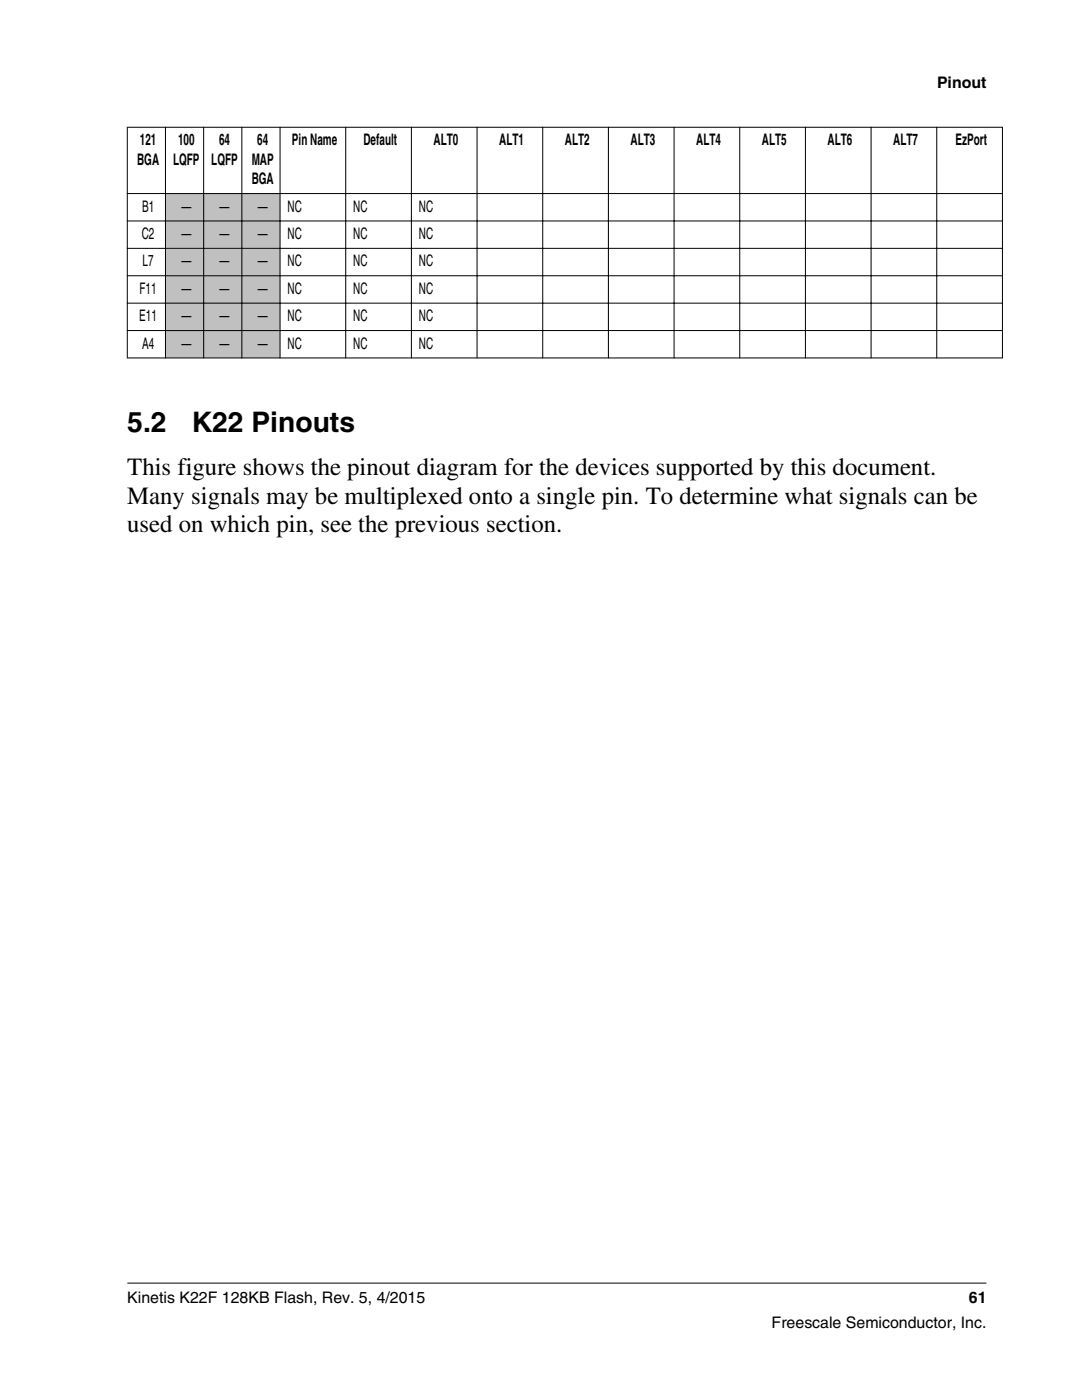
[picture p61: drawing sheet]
<svg xmlns="http://www.w3.org/2000/svg" width="216mm" height="279mm" viewBox="0 0 216 279" stroke-linecap="round" stroke-linejoin="round" font-family="sans-serif">
<defs><g id="words">
<g font-size="5.6">
<text x="25.4" y="86.2">5.2</text>
<text x="38.2" y="86.2">K22 Pinouts</text>
</g>
<g font-size="4.9">
<text x="25.4" y="94.8">This figure shows the pinout diagram for the devices supported by this document.</text>
<text x="25.4" y="100.5">Many signals may be multiplexed onto a single pin. To determine what signals can be</text>
<text x="25.4" y="106.1">used on which pin, see the previous section.</text>
</g>
<g font-size="3.2">
<text x="187" y="17.5">Pinout</text>
<text x="27.9" y="29">121</text>
<text x="35.5" y="29">100</text>
<text x="43.7" y="29">64</text>
<text x="51.3" y="29">64</text>
<text x="58.3" y="29">Pin Name</text>
<text x="72.5" y="29">Default</text>
<text x="86.5" y="29">ALT0</text>
<text x="99.6" y="29">ALT1</text>
<text x="112.7" y="29">ALT2</text>
<text x="125.8" y="29">ALT3</text>
<text x="138.9" y="29">ALT4</text>
<text x="152" y="29">ALT5</text>
<text x="165.1" y="29">ALT6</text>
<text x="178.2" y="29">ALT7</text>
<text x="190.7" y="29">EzPort</text>
<text x="27.4" y="32.9">BGA</text>
<text x="34.5" y="32.9">LQFP</text>
<text x="42.2" y="32.9">LQFP</text>
<text x="50.2" y="32.9">MAP</text>
<text x="50.2" y="36.8">BGA</text>
<text x="28.3" y="47.7">C2</text>
<text x="28.3" y="42.2">B1</text>
<text x="36.2" y="42.2">—</text>
<text x="36.2" y="47.7">—</text>
<text x="43.8" y="42.2">—</text>
<text x="43.8" y="47.7">—</text>
<text x="51.4" y="42.2">—</text>
<text x="51.4" y="47.7">—</text>
<text x="57.4" y="42.2">NC</text>
<text x="57.4" y="47.7">NC</text>
<text x="70.5" y="42.2">NC</text>
<text x="70.5" y="47.7">NC</text>
<text x="83.6" y="42.2">NC</text>
<text x="83.6" y="47.7">NC</text>
<text x="28.5" y="53.2">L7</text>
<text x="36.2" y="53.2">—</text>
<text x="43.8" y="53.2">—</text>
<text x="51.4" y="53.2">—</text>
<text x="57.4" y="53.2">NC</text>
<text x="70.5" y="53.2">NC</text>
<text x="83.6" y="53.2">NC</text>
<text x="27.9" y="58.6">F11</text>
<text x="36.2" y="58.6">—</text>
<text x="43.8" y="58.6">—</text>
<text x="51.4" y="58.6">—</text>
<text x="57.4" y="58.6">NC</text>
<text x="70.5" y="58.6">NC</text>
<text x="83.6" y="58.6">NC</text>
<text x="27.8" y="64.1">E11</text>
<text x="36.2" y="64.1">—</text>
<text x="43.8" y="64.1">—</text>
<text x="51.4" y="64.1">—</text>
<text x="57.4" y="64.1">NC</text>
<text x="70.5" y="64.1">NC</text>
<text x="83.6" y="64.1">NC</text>
<text x="28.3" y="69.6">A4</text>
<text x="36.2" y="69.6">—</text>
<text x="43.8" y="69.6">—</text>
<text x="51.4" y="69.6">—</text>
<text x="57.4" y="69.6">NC</text>
<text x="70.5" y="69.6">NC</text>
<text x="83.6" y="69.6">NC</text>
<text x="25.4" y="260">Kinetis K22F 128KB Flash, Rev. 5, 4/2015</text>
<text x="193.3" y="260">61</text>
<text x="154" y="265">Freescale Semiconductor, Inc.</text>
</g>
</g></defs>
<g fill="#c0c0c0">
<path d="M33.1 38.7h7.5v5.3h-7.5z" fill-rule="evenodd"/>
<path d="M40.7 38.7h7.5v5.3h-7.5z" fill-rule="evenodd"/>
<path d="M48.3 38.7h7.5v5.3h-7.5z" fill-rule="evenodd"/>
<path d="M33.1 44.2h7.5v5.3h-7.5z" fill-rule="evenodd"/>
<path d="M40.7 44.2h7.5v5.3h-7.5z" fill-rule="evenodd"/>
<path d="M48.3 44.2h7.5v5.3h-7.5z" fill-rule="evenodd"/>
<path d="M33.1 49.7h7.5v5.2h-7.5z" fill-rule="evenodd"/>
<path d="M40.7 49.7h7.5v5.2h-7.5z" fill-rule="evenodd"/>
<path d="M48.3 49.7h7.5v5.2h-7.5z" fill-rule="evenodd"/>
<path d="M33.1 55.1h7.5v5.3h-7.5z" fill-rule="evenodd"/>
<path d="M40.7 55.1h7.5v5.3h-7.5z" fill-rule="evenodd"/>
<path d="M48.3 55.1h7.5v5.3h-7.5z" fill-rule="evenodd"/>
<path d="M33.1 60.6h7.5v5.3h-7.5z" fill-rule="evenodd"/>
<path d="M40.7 60.6h7.5v5.3h-7.5z" fill-rule="evenodd"/>
<path d="M48.3 60.6h7.5v5.3h-7.5z" fill-rule="evenodd"/>
<path d="M33.1 66.1h7.5v5.2h-7.5z" fill-rule="evenodd"/>
<path d="M40.7 66.1h7.5v5.2h-7.5z" fill-rule="evenodd"/>
<path d="M48.3 66.1h7.5v5.2h-7.5z" fill-rule="evenodd"/>
</g>
<g fill="none" stroke="#000" stroke-width=".2">
<path d="M25.3 25.4h174.8M25.3 38.6h174.8M25.4 25.3v46.2M33 25.3v46.2M40.6 25.3v46.2M48.3 25.3v46.2M55.9 25.3v46.2M69 25.3v46.2M82.1 25.3v46.2M95.2 25.3v46.2M108.3 25.3v46.2M121.4 25.3v46.2"/>
<path d="M134.5 25.3v46.2M147.6 25.3v46.2M160.7 25.3v46.2M173.8 25.3v46.2M186.9 25.3v46.2M200 25.3v46.2M25.3 44.1h174.8M25.3 49.6h174.8M25.3 55h174.8M25.3 60.5h174.8M25.3 66h174.8M25.3 71.4h174.8"/>
<path d="M25.4 256.1h171.4"/>
</g>
<use href="#words"/>
</svg>
